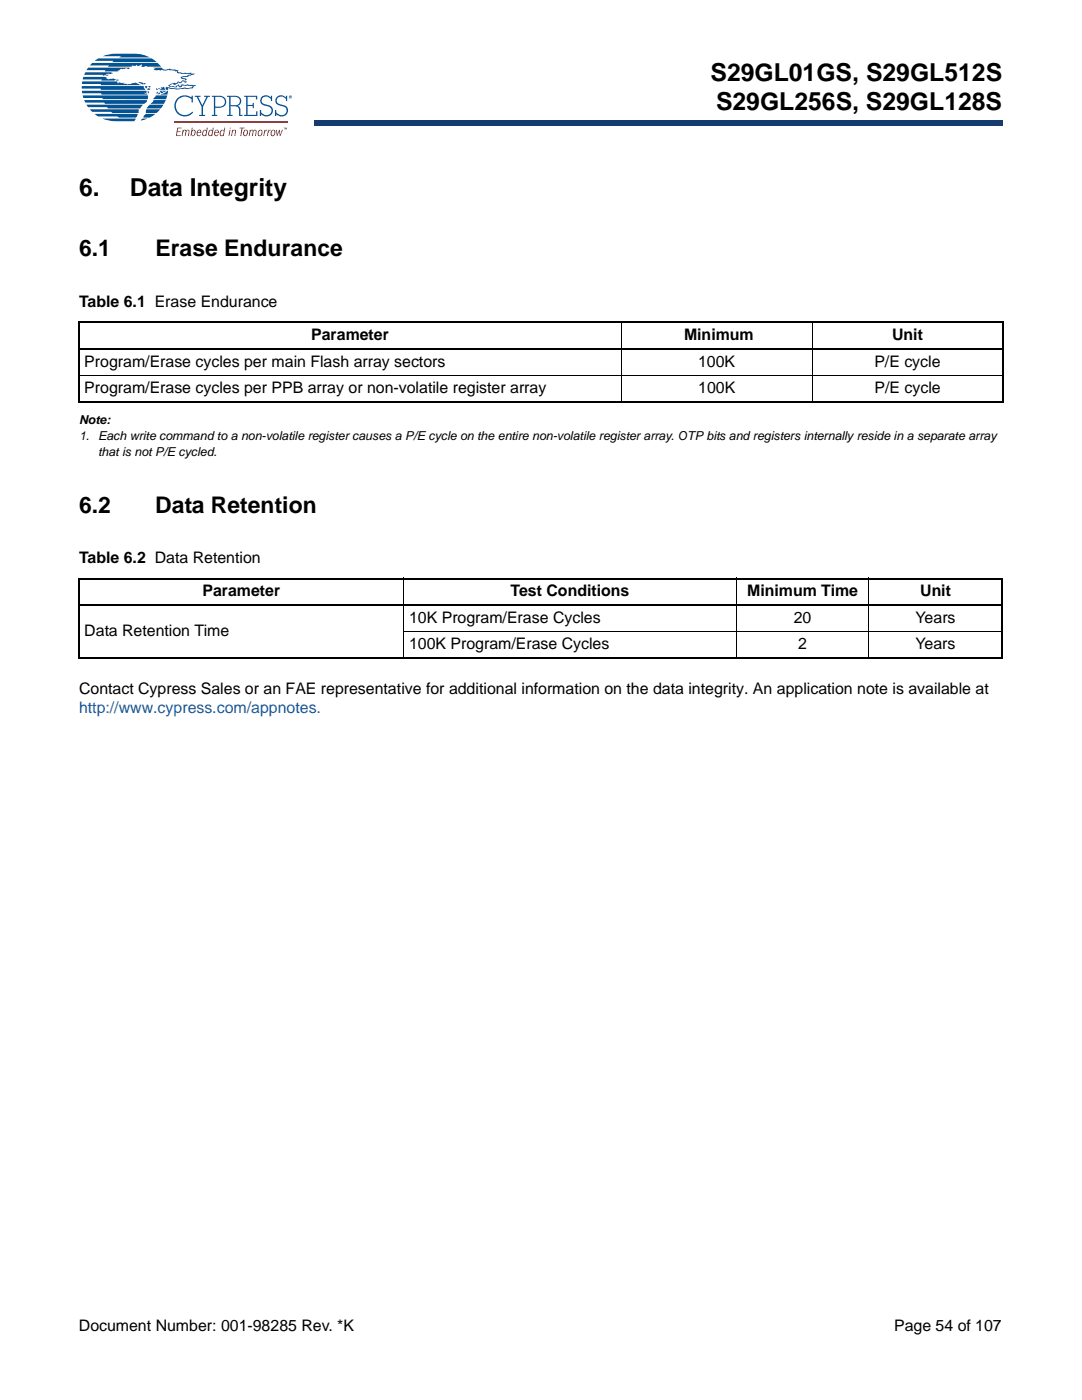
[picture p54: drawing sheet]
<svg xmlns="http://www.w3.org/2000/svg" width="216mm" height="279mm" viewBox="0 0 216 279" stroke-linecap="round" stroke-linejoin="round" font-family="sans-serif">
<defs><g id="words">
<g font-size="4.9">
<text x="141.8" y="16.3">S29GL01GS, S29GL512S</text>
<text x="142.9" y="21.9">S29GL256S, S29GL128S</text>
<text x="15.8" y="39.1">6.</text>
<text x="25.9" y="39.1">Data Integrity</text>
</g>
<g font-size="4.6">
<text x="15.8" y="51.2">6.1</text>
<text x="31" y="51.2">Erase Endurance</text>
<text x="15.8" y="102.3">6.2</text>
<text x="31" y="102.3">Data Retention</text>
</g>
<g font-size="3.2">
<text x="15.8" y="61.2">Table 6.1 Erase Endurance</text>
<text x="62.1" y="67.9">Parameter</text>
<text x="136.5" y="67.9">Minimum</text>
<text x="178" y="67.9">Unit</text>
<text x="16.8" y="73.2">Program/Erase cycles per main Flash array sectors</text>
<text x="139.3" y="73.2">100K</text>
<text x="174.5" y="73.2">P/E cycle</text>
<text x="16.8" y="78.5">Program/Erase cycles per PPB array or non-volatile register array</text>
<text x="139.3" y="78.5">100K</text>
<text x="174.5" y="78.5">P/E cycle</text>
<text x="15.8" y="112.3">Table 6.2 Data Retention</text>
<text x="40.4" y="119">Parameter</text>
<text x="101.9" y="119">Test Conditions</text>
<text x="149.1" y="119">Minimum Time</text>
<text x="183.6" y="119">Unit</text>
<text x="81.6" y="124.3">10K Program/Erase Cycles</text>
<text x="158.4" y="124.3">20</text>
<text x="182.7" y="124.3">Years</text>
<text x="16.8" y="127">Data Retention Time</text>
<text x="81.6" y="129.6">100K Program/Erase Cycles</text>
<text x="159.3" y="129.6">2</text>
<text x="182.7" y="129.6">Years</text>
<text x="15.8" y="138.4">Contact Cypress Sales or an FAE representative for additional information on the data integrity. An application note is available at</text>
<text x="15.7" y="265.6">Document Number: 001-98285 Rev. *K</text>
<text x="178.4" y="265.6">Page 54 of 107</text>
</g>
<text font-size="3.2" fill="#1f52a1" x="15.8" y="142.3">http://www.cypress.com/appnotes.</text>
<g font-size="2.5">
<text x="15.8" y="84.7">Note:</text>
<text x="15.8" y="87.9">1.</text>
<text x="19.6" y="87.9">Each write command to a non-volatile register causes a P/E cycle on the entire non-volatile register array. OTP bits and registers internally reside in a separate array</text>
<text x="19.6" y="91">that is not P/E cycled.</text>
</g>
</g></defs>
<path d="M62.8 24.1h137.3v.9h-137.3z" fill="#163b71"/>
<path d="M62.7 25h137.3M62.8 24.1h137.2" fill="none" stroke="#163b71" stroke-width=".2"/>
<path d="M62.7 24h.2v1h-.2z" fill="#163b71"/>
<path d="M16.3 10.7h42v16.5h-42z" fill="#fff"/>
<g fill="#005596">
<path d="M29.5 17.6l.5 .1-.1 .2h-.6z"/>
<path d="M16.3 18.1h12.9a.28 .28 0 0 1 0 .4 .28 .28 0 0 1-.4 .1l.6 .3h-9.2v-.3h-3.8z"/>
<path d="M17 14.4h5.5l-.3 .2 .3 .1-1.5 .1 .7 .2h-.9l-.3 .2 .1-.3h-3.8z"/>
<path d="M18.9 12.2l.7-.6h10.6l1.1 .8h-8.9l.3-.3z"/>
<path d="M20.5 11.2l2-.5h4.5h-.2l1.6 .2 1.5 .6h-6.2l.6-.3z"/>
<path d="M16.4 16.3h6.9l.3 .4 .2-.3 .5 .2 .4-.1-.1 .2 1.3 .1a1.82 1.82 0 0 1 2.2 .2h-8v-.2h-3.8z"/>
<path d="M27.6 16.4h.5l.4 .1 .1 .2 .4-.1v.1l-.6 .1z"/>
<path d="M16.6 15.3h4.3l.5 .2-.2 .1a.85 .85 0 0 0 1 .1h1.1l-.4 .4h-2.7l.1-.3h-3.8z"/>
<path d="M23.2 16l.4-.2v.3h-.4z"/>
<path d="M17.6 13.5h8.1l.2 .1-.2 .2-.5-.2-.4 .1a1.76 1.76 0 0 0-1.4 .6h-2.5l.1-.3h-3.7z"/>
<path d="M30.6 13.5h1.7a.98 .98 0 0 0 1.4 .3l.3-.1 .1 .2 1.5 .1-.1 .3 .1 .1 .9 .2 .4-.1h1.3l-.1 .2h.8l-.9 .4h-.3l-.1 .2-1.3 .2 .9 .2v.2l-.2 .2 .3 .2a.37 .37 0 0 1-.4 .2 .37 .37 0 0 1-.3-.3l-.6 .4-.4-.1-.2 .2h-.5l.2 .2h-.2a.69 .69 0 0 0-1 .2l1.2 .2-.1-.2 .7-.2 .2 .3a.61 .61 0 0 1 .9-.3l.6-.1 1.7 .2-.8 .7-2.9 .2-1.9-.3v.3h-.3a.31 .31 0 0 1-.2-.3 .31 .31 0 0 1 .2-.3l1 .3a5.2 5.2 0 0 0 2.6-.1l.5 .1 1.1-.1-.1-.2 .2-.1-2.2-.1v.2l-.3 .1h-.2l-.2-.3-.4 .1v.3l-1.4-.2-.3-.3 1.1-.4a.92 .92 0 0 0 1-.3l.3 .1 .4-.2a.45 .45 0 0 1 .7 .2l-.2-.4 .1-.2a.55 .55 0 0 1-.8-.5l1.2-.1 .2-.3h.6l-.3-.2-1.6 .1-.6-.2h-.3v-.4h-.3l-.2-.2-4.2-.1 .5-.2h-.3z"/>
<path d="M32.1 17.5l.5-.2 .2 .2 .2 .4h-1.1l.4-.2-.2-.1z"/>
<path d="M31.2 17.6l.3 .3h-.3z"/>
<path d="M16.3 17.2h12.4l.3 .7h-8.9v-.2h-3.8z"/>
<path d="M31.6 17.6l.3 .1-.2 .2z"/>
<path d="M29.7 17.2h.3v.1l-.1 .2-.2-.1z"/>
<path d="M29 17.2h.4l-.2 .5z"/>
<path d="M29.5 18.2l.3 .1-.1 .3-.2-.2z"/>
<path d="M18.2 12.7l.2-.1h13.1l.6 .7h-2.8l-.1-.1-.7 .1h-.3l.1-.4-.7 .3-.4-.3-.1 .2h-.8v.2h-4.8l.2-.2h-3.8z"/>
<path d="M31.9 18.1l1.2 .1a.44 .44 0 0 1-.7 0l-.2 .1 .4 .2-.5 .1z"/>
<path d="M32.1 18.8l.7-.2 .7-.5-.1 .8h-1.3z"/>
<path d="M31.7 18.5h.2v.2l-.5 .1z"/>
<path d="M31.3 18.4h.3l-.3 .3z"/>
<path d="M16.5 19h13v.2v.6h-9l-.1-.2h-3.8z"/>
<path d="M16.8 20h12.5v.1l-.4 .6h-8l-.1-.2h-3.8z"/>
<path d="M17.2 20.9h11.3l-.5 .7h-6.5l-.1-.2h-3.8z"/>
<path d="M17.9 21.8h9.8v.8h-5.3l-.2-.3h-3.8z"/>
<path d="M18.9 22.7h8.6l-.4 .8h-3.3l-.4-.3h-3.8z"/>
<path d="M20.4 23.7h6.7l-.3 .5h-3.7l-1.1-.1z"/>
<path d="M31.1 19h2.3l-.3 .8h-2.5z"/>
<path d="M30.6 20h2.5l-.4 .7h-2.6l.5-.5z"/>
<path d="M29.6 21.2l.2-.3h2.8l-.5 .7-2.8 .1z"/>
<path d="M29.2 21.8h2.8l-.8 .8h-2.1z"/>
<path d="M29 22.7h2l-1.2 .8h-1.2z"/>
<path d="M28.2 23.8l.2-.1h1l-1.3 .4z"/>
<path d="M35.4 19.6a2.15 2.15 0 0 1 2.8-.1v-.4h.3v1.3h-.3v-.6a1.84 1.84 0 0 0-2.6 .1 1.84 1.84 0 0 0 .1 2.6 1.84 1.84 0 0 0 2.7-.2l.1 .1a2.11 2.11 0 0 1-3 .3 2.11 2.11 0 0 1-.1-3.1z"/>
<path d="M38.8 19.1h1.2v.2h-.5l.9 1.7 .8-1.7h-.5v-.2h1.2v.2h-.4l-1 2v1.6h.4v.2h-1.1v-.2h.4v-1.6l-1-2h-.4z"/>
<path d="M48.7 19.1h2.6v.7h-.2v-.5h-1.7v1.6h1v-.4h.3v1.1h-.3v-.4h-1v1.7h1.7v-.7h.3v.9h-2.7v-.2h.4v-3.6h-.4z"/>
<path d="M52.1 19.4a1.28 1.28 0 0 1 2 .1v-.4h.2v1.1h-.2a.89 .89 0 0 0-1.1-.9 .89 .89 0 0 0-.6 1.2l.4 .3a1.49 1.49 0 0 1 1.7 1.2 1.34 1.34 0 0 1-1 1.2 1.34 1.34 0 0 1-1.4-.4v.3h-.3v-1.2h.3a.99 .99 0 0 0 1.1 1.1 .89 .89 0 0 0 1-.7 .89 .89 0 0 0-.7-1 1.44 1.44 0 0 1-1.6-1.2z"/>
<path d="M55.1 19.4a1.28 1.28 0 0 1 2 .1v-.4h.2v1.1h-.2a.89 .89 0 0 0-1.1-.9 .89 .89 0 0 0-.6 1.2l.4 .3a1.49 1.49 0 0 1 1.7 1.2 1.34 1.34 0 0 1-.9 1.2 1.34 1.34 0 0 1-1.5-.4v.3h-.2v-1.2h.2a.99 .99 0 0 0 1.1 1.1 .89 .89 0 0 0 1-.7 .89 .89 0 0 0-.7-1 1.44 1.44 0 0 1-1.6-1.2z"/>
<path d="M43 19.3v2a1.58 1.58 0 0 0 1.8-.7 .99 .99 0 0 0-1-1.3zM42.3 19.1a2.62 2.62 0 0 1 2.6 .5 1.21 1.21 0 0 1 .1 1.3 1.21 1.21 0 0 1-1.3 .6h-.7v1.4h.4v.2h-1.1v-.2h.4v-3.6h-.4z"/>
<path d="M46 19.3v1.7h1a.84 .84 0 0 0 .9-.9 .84 .84 0 0 0-1.1-.8zM45.3 19.1a2.71 2.71 0 0 1 2.6 .4 .99 .99 0 0 1-.5 1.6 .77 .77 0 0 1 .6 .9v.9h.4v.2h-.7v-1.1a.73 .73 0 0 0-.9-.8h-.8v1.7h.4v.2h-1.1v-.2h.4v-3.6h-.4z"/>
</g>
<path d="M34.8 24.3h22.7" fill="none" stroke="#e12726" stroke-width=".29"/>
<g fill="#e12726">
<path d="M35.4 25.5h.9l-.1 .1h-.7v.6h.5v.2h-.6l-.1 .6h.8l-.1 .1h-.9z"/>
<path d="M36.4 25.9h.2v.2l.3-.2 .3 .2a.35 .35 0 0 1 .5-.2 .35 .35 0 0 1 .1 .5l-.1 .7h-.2l.1-.9-.2-.1-.4 1h-.1l.1-.9-.1-.2a1.08 1.08 0 0 0-.5 1.1h-.2z"/>
<path d="M46.3 25.9h.2l-.1 .2a.35 .35 0 0 1 .5-.2 .35 .35 0 0 1 .2 .6l-.2 .6h-.1l.1-.9v-.1h-.3l-.3 1h-.2z"/>
<path d="M47.8 25.5h1v.1h-.4l-.3 1.5h-.2l.3-1.5h-.4z"/>
<path d="M49.8 25.9h.2v.2l.3-.2 .3 .2a.35 .35 0 0 1 .5-.2 .35 .35 0 0 1 .1 .5l-.1 .7h-.2l.1-.9-.2-.1-.4 1h-.1l.1-.9-.1-.2a1.08 1.08 0 0 0-.5 1.1h-.2z"/>
<path d="M52.7 25.9h.2v.3l.4-.3v.2l-.4 .1-.2 .9h-.2z"/>
<path d="M53.5 25.9h.1v.3l.4-.3v.2l-.3 .1-.2 .9h-.2z"/>
<path d="M55.1 25.9h.2v1l.4-1h.2v1l.4-1h.2l-.5 1.2h-.2l-.1-.9-.3 .9h-.2z"/>
<path d="M38.5 26.1l-.2 .6 .2 .3a.74 .74 0 0 0 .3-.9zM38.3 25.5h.2l-.1 .6 .3-.2a.68 .68 0 0 1 .3 .7 .68 .68 0 0 1-.6 .6l-.2-.3-.2 .2z"/>
<path d="M39.6 26.1l-.2 .3h.6l-.1-.3zM39.4 26.1a.43 .43 0 0 1 .7 0l.1 .4-.8 .1 .1 .4h.3l.2-.2 .1 .1a.45 .45 0 0 1-.4 .3 .45 .45 0 0 1-.4-.3z"/>
<path d="M40.7 26.1l-.2 .6 .1 .3a.54 .54 0 0 0 .5-.4 .54 .54 0 0 0-.2-.6zM40.5 26.1l.4-.2 .3 .2 .1-.6h.1l-.2 1.6h-.2v-.1a.37 .37 0 0 1-.3 .2 .37 .37 0 0 1-.3-.2z"/>
<path d="M41.9 26.1l-.2 .6 .1 .3a.54 .54 0 0 0 .5-.4 .54 .54 0 0 0-.2-.6zM41.7 26.1l.4-.2 .3 .2 .1-.6h.1l-.2 1.6h-.2v-.1a.37 .37 0 0 1-.3 .2 .37 .37 0 0 1-.3-.2z"/>
<path d="M43.1 26.1l-.2 .3h.6l-.1-.3zM42.9 26.1a.43 .43 0 0 1 .7 0l.1 .4-.8 .1 .1 .4h.3l.2-.2 .1 .1a.45 .45 0 0 1-.4 .3 .45 .45 0 0 1-.4-.3z"/>
<path d="M44.2 26.1l-.2 .6 .1 .3a.54 .54 0 0 0 .5-.4 .54 .54 0 0 0-.2-.6zM44 26.1l.4-.2 .3 .2 .1-.6h.1l-.2 1.6h-.2v-.1a.37 .37 0 0 1-.3 .2 .37 .37 0 0 1-.3-.2z"/>
<path d="M45.9 25.5h.2l-.1 .2h-.2zM45.8 25.9h.2l-.2 1.2h-.2z"/>
<path d="M48.8 26.1l-.1 .6 .2 .3a.58 .58 0 0 0 .2-1zM48.7 26.1a.45 .45 0 0 1 .7 0 .69 .69 0 0 1 0 .8 .69 .69 0 0 1-.7 .2 .87 .87 0 0 1 0-1z"/>
<path d="M51.8 26.1l-.2 .6 .2 .3a.58 .58 0 0 0 .2-1zM51.6 26.1a.45 .45 0 0 1 .7 0 .69 .69 0 0 1 0 .8 .69 .69 0 0 1-.7 .2 .87 .87 0 0 1 0-1z"/>
<path d="M54.3 26.1l-.1 .6 .2 .3a.58 .58 0 0 0 .1-1zM54.2 26.1a.45 .45 0 0 1 .7 0 .69 .69 0 0 1 0 .8 .69 .69 0 0 1-.7 .2 .87 .87 0 0 1 0-1z"/>
<path d="M56.9 25.4l.2 .3 .1-.3v.4v-.3l-.1 .3-.2-.3v.3zM56.6 25.4h.3l-.1 .4z"/>
</g>
<path d="M57.9 19.2l.1 .1zM57.8 19.2h.3v.3l-.1-.1-.2 .1zM57.7 19.3a.26 .26 0 0 0 .5 0 .26 .26 0 0 0-.5 0zM57.6 19.3a.35 .35 0 0 1 .7 0 .35 .35 0 0 1-.7 0z" fill="#005596"/>
<path d="M15.6 64.4h184.7M15.6 69.6h184.7M15.8 64.5v15.6M200.2 64.5v15.6M15.6 80.2h184.7M15.6 115.5h184.5M15.8 115.7v15.5M200 115.7v15.5M15.6 120.8h184.5M15.6 131.4h184.5" fill="none" stroke="#000" stroke-width=".36"/>
<path d="M15.6 74.9h184.7M124 64.2v16.2M162.1 64.2v16.2M80.6 115.3v16.3M146.9 115.3v16.3M173.4 115.3v16.3M80.5 126.1h119.6" fill="none" stroke="#000" stroke-width=".2"/>
<use href="#words"/>
</svg>
